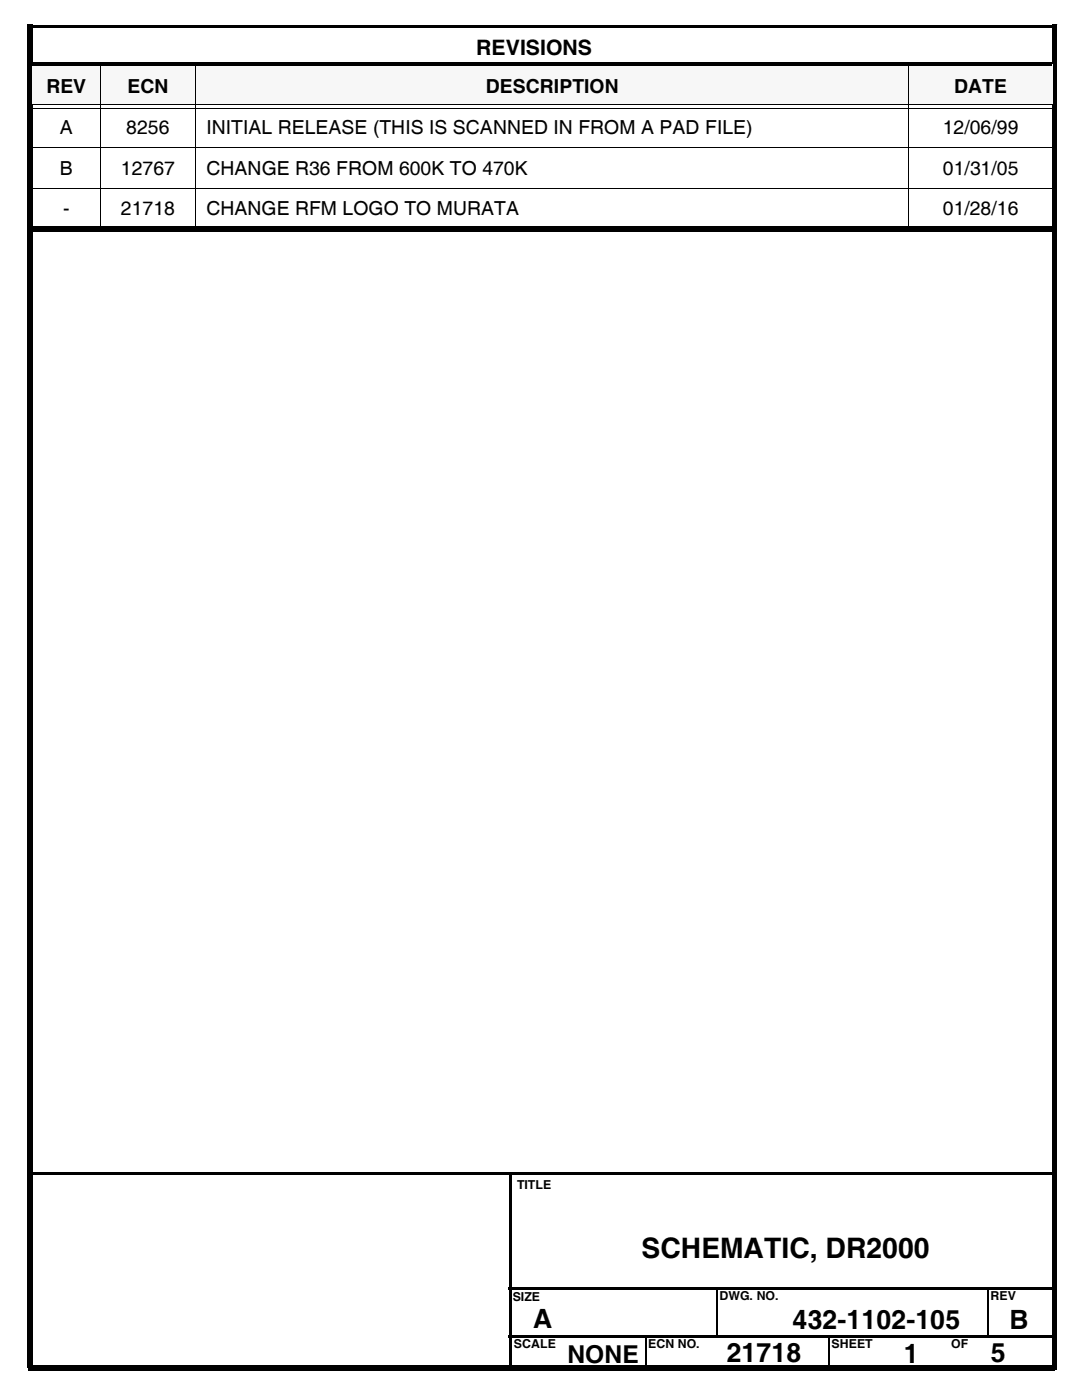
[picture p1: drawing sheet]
<svg xmlns="http://www.w3.org/2000/svg" width="216mm" height="279mm" viewBox="0 0 216 279" stroke-linecap="round" stroke-linejoin="round" font-family="sans-serif">
<defs><g id="words">
<text font-size="5.6" x="127.8" y="250.7">SCHEMATIC, DR2000</text>
<g font-size="5.3">
<text x="106.2" y="264.7">A</text>
<text x="157.9" y="264.9">432-1102-105</text>
<text x="201" y="264.9">B</text>
<text x="144.7" y="271.6">21718</text>
<text x="180" y="271.7">1</text>
<text x="197.3" y="271.6">5</text>
</g>
<text font-size="4.9" x="113" y="271.6">NONE</text>
<text font-size="4.2" x="94.9" y="11">REVISIONS</text>
<g font-size="3.9">
<text x="9.2" y="18.6">REV</text>
<text x="25.4" y="18.6">ECN</text>
<text x="96.8" y="18.6">DESCRIPTION</text>
<text x="190" y="18.6">DATE</text>
<text x="11.9" y="26.7">A</text>
<text x="25.1" y="26.7">8256</text>
<text x="41.1" y="26.7">INITIAL RELEASE (THIS IS SCANNED IN FROM A PAD FILE)</text>
<text x="187.8" y="26.7">12/06/99</text>
<text x="11.9" y="34.8">B</text>
<text x="24.1" y="34.8">12767</text>
<text x="41.1" y="34.8">CHANGE R36 FROM 600K TO 470K</text>
<text x="187.8" y="34.8">01/31/05</text>
<text x="12.6" y="42.9">-</text>
<text x="24.1" y="42.9">21718</text>
<text x="41.1" y="42.9">CHANGE RFM LOGO TO MURATA</text>
<text x="187.8" y="42.9">01/28/16</text>
</g>
<g font-size="2.5">
<text x="103" y="237">TITLE</text>
<text x="102.1" y="259.2">SIZE</text>
<text x="143.3" y="259.2">DWG. NO.</text>
<text x="197.3" y="259.2">REV</text>
<text x="102.4" y="268.7">SCALE</text>
<text x="129.1" y="268.7">ECN NO.</text>
<text x="165.6" y="268.8">SHEET</text>
<text x="189.4" y="268.8">OF</text>
</g>
</g></defs>
<g fill="#000">
<path d="M5.5 4.9h1zM5.5 4.9h.6v.6h-.6zM6.1 4.9h203.8v.6h-203.8zM209.6 4.9h1zM209.9 4.9h.5v.6h-.5zM6.1 233.7h.2v.6h-.2zM6.3 233.7h204.1v.6h-204.1zM101.3 233.8h.6v.2h-.6zM101.3 234h.6v22.3h-.6zM101.3 256.6h.3v.5h-.3zM101.3 255.8h.6v.3h-.6zM101.6 256.6h108.2v.5h-108.2z"/>
<path d="M142.7 256.7h.3v.1h-.3zM196.7 256.7h.3v.1h-.3zM5.5 4.9h1v267.8h-1zM5.7 272.2h.5v1h-.5zM6.2 272.2h203.9v1h-203.9zM101.3 256.1h.6v16.4h-.6zM101.3 266.1h.3v.5h-.3zM101.6 266.1h108.2v.5h-108.2zM128.4 266.3h.3v.1h-.3zM164.9 266.2h.4v.1h-.4zM209.6 272.5h1v.5h-1zM209.6 4.9h1v267.6h-1z"/>
</g>
<path d="M142.9 256.8v9.7M196.9 256.8v9.7M128.6 266.4v6.5M165.1 266.3v6.6" fill="none" stroke="#000" stroke-width=".34"/>
<g fill="#fff">
<path d="M175.2 268.2h12.7v3.3h-12.7z"/>
<path d="M154 261.4h41.1v3.8h-41.1z"/>
<path d="M141.5 268h21.4v3.8h-21.4z"/>
<path d="M199.9 261.4h6.1v3.8h-6.1z"/>
<path d="M194.2 268h9.2v3.8h-9.2z"/>
<path d="M15.9 239.8h75.5v26.5h-75.5z"/>
<path d="M8 5.7h200.1v84h-200.1z"/>
</g>
<g fill="#f7f7f7">
<path d="M6.5 12.8h13.5v7.9h-13.5z"/>
<path d="M19.9 12.8h19.2v7.9h-19.2z"/>
<path d="M39 12.8h142.1v7.9h-142.1z"/>
<path d="M181 12.8h28.7v7.9h-28.7z"/>
</g>
<path d="M19.9 12.4v33.7M39 12.4v33.7M181 12.4v33.7M6.5 20.8h203.1M6.5 21.7h203.1M6.5 29.4h203.1M6.5 37.5h203.1" fill="none" stroke="#000" stroke-width=".2"/>
<path d="M6.5 12.5h203.1v.7h-203.1zM6.5 45.1h203.1v1.1h-203.1z" fill="#000"/>
<path d="M109.7 247h93.5v5.1h-93.5z" fill="#fff"/>
<use href="#words"/>
</svg>
